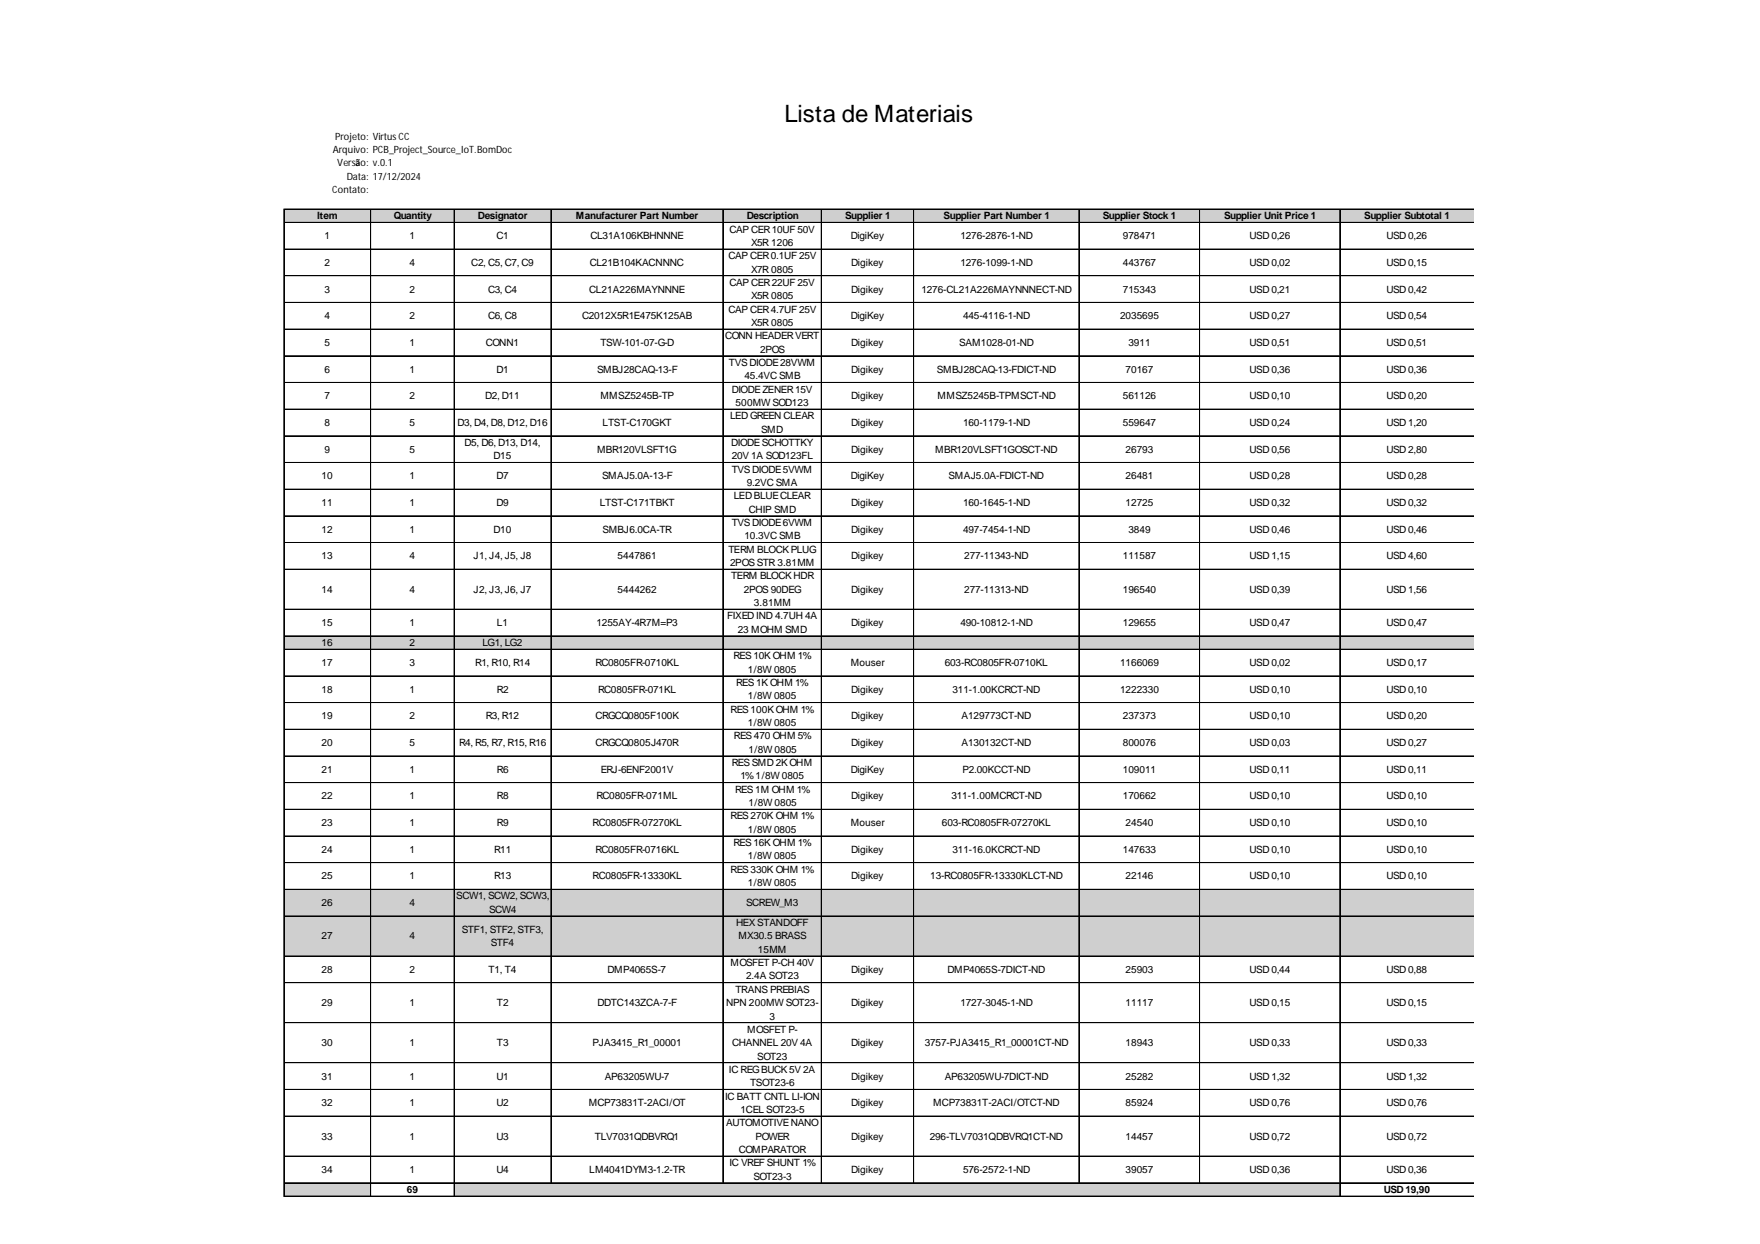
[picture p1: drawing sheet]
<svg xmlns="http://www.w3.org/2000/svg" width="297mm" height="210mm" viewBox="0 0 297 210" stroke-linecap="round" stroke-linejoin="round" font-family="sans-serif">
<defs><g id="words">
<text font-size="4" x="132.4" y="20.5">Lista de Materiais</text>
<g font-size="1.7">
<text x="56.5" y="23.6">Projeto: Virtus CC</text>
<text x="56.2" y="25.8">Arquivo: PCB_Project_Source_IoT.BomDoc</text>
<text x="56.9" y="28.1">Versão: v.0.1</text>
<text x="56.1" y="32.6">Contato:</text>
<text x="58.5" y="30.3">Data: 17/12/2024</text>
<text x="53.5" y="37">Item</text>
<text x="54.8" y="40.4">1</text>
<text x="66.5" y="37">Quantity</text>
<text x="69.1" y="40.4">1</text>
<text x="80.7" y="37">Designator</text>
<text x="83.8" y="40.4">C1</text>
<text x="97.2" y="37">Manufacturer Part Number</text>
<text x="99.6" y="40.4">CL31A106KBHNNNE</text>
<text x="123.1" y="39.2">CAP CER10UF50V</text>
<text x="126" y="37">Description</text>
<text x="126.8" y="41.5">X5R1206</text>
<text x="142.6" y="37">Supplier 1</text>
<text x="143.6" y="40.4">DigiKey</text>
<text x="159.3" y="37">Supplier Part Number 1</text>
<text x="162.1" y="40.4">1276-2876-1-ND</text>
<text x="186.1" y="37">Supplier Stock 1</text>
<text x="189.5" y="40.4">978471</text>
<text x="206.6" y="37">Supplier Unit Price 1</text>
<text x="210.9" y="40.4">USD0,26</text>
<text x="230.2" y="37">Supplier Subtotal 1</text>
<text x="234" y="40.4">USD0,26</text>
<text x="54.8" y="44.9">2</text>
<text x="69.1" y="44.9">4</text>
<text x="79.5" y="44.9">C2, C5, C7, C9</text>
<text x="99.5" y="44.9">CL21B104KACNNNC</text>
<text x="122.9" y="43.7">CAP CER0.1UF25V</text>
<text x="126.8" y="46">X7R0805</text>
<text x="143.7" y="44.9">Digikey</text>
<text x="162.1" y="44.9">1276-1099-1-ND</text>
<text x="189.5" y="44.9">443767</text>
<text x="210.9" y="44.9">USD0,02</text>
<text x="234" y="44.9">USD0,15</text>
<text x="54.8" y="49.4">3</text>
<text x="54.8" y="53.9">4</text>
<text x="69.1" y="49.4">2</text>
<text x="69.1" y="53.9">2</text>
<text x="82.4" y="49.4">C3, C4</text>
<text x="82.4" y="53.9">C6, C8</text>
<text x="98.2" y="53.9">C2012X5R1E475K125AB</text>
<text x="99.5" y="49.4">CL21A226MAYNNNE</text>
<text x="122.9" y="52.7">CAP CER4.7UF25V</text>
<text x="123.1" y="48.2">CAP CER22UF25V</text>
<text x="126.8" y="50.5">X5R0805</text>
<text x="143.6" y="53.9">DigiKey</text>
<text x="143.7" y="49.4">Digikey</text>
<text x="155.5" y="49.4">1276-CL21A226MAYNNNECT-ND</text>
<text x="162.5" y="53.9">445-4116-1-ND</text>
<text x="189" y="53.9">2035695</text>
<text x="189.5" y="49.4">715343</text>
<text x="210.9" y="49.4">USD0,21</text>
<text x="210.9" y="53.9">USD0,27</text>
<text x="234" y="49.4">USD0,42</text>
<text x="234" y="53.9">USD0,54</text>
<text x="54.8" y="58.4">5</text>
<text x="69.1" y="58.4">1</text>
<text x="82" y="58.4">CONN1</text>
<text x="101.3" y="58.4">TSW-101-07-G-D</text>
<text x="122.4" y="57.2">CONN HEADERVERT</text>
<text x="126.8" y="55">X5R0805</text>
<text x="128.3" y="59.5">2POS</text>
<text x="143.7" y="58.4">Digikey</text>
<text x="161.9" y="58.4">SAM1028-01-ND</text>
<text x="190.4" y="58.4">3911</text>
<text x="210.9" y="58.4">USD0,51</text>
<text x="234" y="58.4">USD0,51</text>
<text x="54.8" y="62.9">6</text>
<text x="69.1" y="62.9">1</text>
<text x="83.8" y="62.9">D1</text>
<text x="100.8" y="62.9">SMBJ28CAQ-13-F</text>
<text x="123" y="61.7">TVSDIODE28VWM</text>
<text x="125.6" y="64">45.4VCSMB</text>
<text x="143.7" y="62.9">Digikey</text>
<text x="158.1" y="62.9">SMBJ28CAQ-13-FDICT-ND</text>
<text x="190" y="62.9">70167</text>
<text x="210.9" y="62.9">USD0,36</text>
<text x="234" y="62.9">USD0,36</text>
<text x="54.8" y="67.4">7</text>
<text x="54.8" y="71.9">8</text>
<text x="69.1" y="67.4">2</text>
<text x="69.1" y="71.9">5</text>
<text x="77.2" y="71.9">D3, D4, D8, D12, D16</text>
<text x="81.9" y="67.4">D2, D11</text>
<text x="101.3" y="67.4">MMSZ5245B-TP</text>
<text x="101.7" y="71.9">LTST-C170GKT</text>
<text x="123.2" y="70.7">LEDGREEN CLEAR</text>
<text x="123.5" y="66.2">DIODEZENER15V</text>
<text x="124.1" y="68.5">500MWSOD123</text>
<text x="143.7" y="67.4">Digikey</text>
<text x="143.7" y="71.9">Digikey</text>
<text x="158.2" y="67.4">MMSZ5245B-TPMSCT-ND</text>
<text x="162.5" y="71.9">160-1179-1-ND</text>
<text x="189.5" y="67.4">561126</text>
<text x="189.5" y="71.9">559647</text>
<text x="210.9" y="67.4">USD0,10</text>
<text x="210.9" y="71.9">USD0,24</text>
<text x="234" y="67.4">USD0,20</text>
<text x="234" y="71.9">USD1,20</text>
<text x="54.8" y="76.4">9</text>
<text x="69.1" y="76.4">5</text>
<text x="78.4" y="75.2">D5, D6, D13, D14,</text>
<text x="83.3" y="77.5">D15</text>
<text x="100.8" y="76.4">MBR120VLSFT1G</text>
<text x="123.4" y="75.2">DIODESCHOTTKY</text>
<text x="123.5" y="77.5">20V 1A SOD123FL</text>
<text x="128.5" y="73">SMD</text>
<text x="143.7" y="76.4">Digikey</text>
<text x="157.9" y="76.4">MBR120VLSFT1GOSCT-ND</text>
<text x="190" y="76.4">26793</text>
<text x="210.9" y="76.4">USD0,56</text>
<text x="234" y="76.4">USD2,80</text>
<text x="54.3" y="80.9">10</text>
<text x="69.1" y="80.9">1</text>
<text x="83.8" y="80.9">D7</text>
<text x="101.6" y="80.9">SMAJ5.0A-13-F</text>
<text x="123.5" y="79.7">TVSDIODE5VWM</text>
<text x="126" y="82">9.2VCSMA</text>
<text x="143.6" y="80.9">DigiKey</text>
<text x="160.1" y="80.9">SMAJ5.0A-FDICT-ND</text>
<text x="190" y="80.9">26481</text>
<text x="210.9" y="80.9">USD0,28</text>
<text x="234" y="80.9">USD0,28</text>
<text x="54.3" y="85.4">11</text>
<text x="54.3" y="89.9">12</text>
<text x="69.1" y="85.4">1</text>
<text x="69.1" y="89.9">1</text>
<text x="83.3" y="89.9">D10</text>
<text x="83.8" y="85.4">D9</text>
<text x="101.2" y="85.4">LTST-C171TBKT</text>
<text x="101.7" y="89.9">SMBJ6.0CA-TR</text>
<text x="123.5" y="88.7">TVSDIODE6VWM</text>
<text x="123.9" y="84.2">LEDBLUECLEAR</text>
<text x="126.4" y="86.5">CHIP SMD</text>
<text x="143.7" y="85.4">Digikey</text>
<text x="143.7" y="89.9">Digikey</text>
<text x="162.5" y="85.4">160-1645-1-ND</text>
<text x="162.5" y="89.9">497-7454-1-ND</text>
<text x="190" y="85.4">12725</text>
<text x="190.4" y="89.9">3849</text>
<text x="210.9" y="85.4">USD0,32</text>
<text x="210.9" y="89.9">USD0,46</text>
<text x="234" y="85.4">USD0,32</text>
<text x="234" y="89.9">USD0,46</text>
<text x="54.3" y="94.4">13</text>
<text x="69.1" y="94.4">4</text>
<text x="79.9" y="94.4">J1, J4, J5, J8</text>
<text x="104.2" y="94.4">5447861</text>
<text x="122.9" y="93.3">TERM BLOCKPLUG</text>
<text x="123.2" y="95.5">2POSSTR3.81MM</text>
<text x="125.6" y="91">10.3VCSMB</text>
<text x="143.7" y="94.4">Digikey</text>
<text x="162.7" y="94.4">277-11343-ND</text>
<text x="189.5" y="94.4">111587</text>
<text x="210.9" y="94.4">USD1,15</text>
<text x="234" y="94.4">USD4,60</text>
<text x="54.3" y="100">14</text>
<text x="69.1" y="100">4</text>
<text x="79.9" y="100">J2, J3, J6, J7</text>
<text x="104.2" y="100">5444262</text>
<text x="123.4" y="97.8">TERM BLOCKHDR</text>
<text x="125.6" y="100">2POS90DEG</text>
<text x="143.7" y="100">Digikey</text>
<text x="162.7" y="100">277-11313-ND</text>
<text x="189.5" y="100">196540</text>
<text x="210.9" y="100">USD0,39</text>
<text x="234" y="100">USD1,56</text>
<text x="54.3" y="105.6">15</text>
<text x="69.1" y="105.6">1</text>
<text x="83.9" y="105.6">L1</text>
<text x="100.7" y="105.6">1255AY-4R7M=P3</text>
<text x="122.7" y="104.5">FIXEDIND 4.7UH 4A</text>
<text x="124.5" y="106.8">23 MOHM SMD</text>
<text x="127.2" y="102.3">3.81MM</text>
<text x="143.7" y="105.6">Digikey</text>
<text x="162.1" y="105.6">490-10812-1-ND</text>
<text x="189.5" y="105.6">129655</text>
<text x="210.9" y="105.6">USD0,47</text>
<text x="234" y="105.6">USD0,47</text>
<text x="54.3" y="109">16</text>
<text x="54.3" y="112.4">17</text>
<text x="69.1" y="109">2</text>
<text x="69.1" y="112.4">3</text>
<text x="80.2" y="112.4">R1, R10, R14</text>
<text x="81.4" y="109">LG1, LG2</text>
<text x="100.5" y="112.4">RC0805FR-0710KL</text>
<text x="123.8" y="111.3">RES10K OHM 1%</text>
<text x="126.2" y="113.5">1/8W 0805</text>
<text x="143.6" y="112.4">Mouser</text>
<text x="159.4" y="112.4">603-RC0805FR-0710KL</text>
<text x="189" y="112.4">1166069</text>
<text x="210.9" y="112.4">USD0,02</text>
<text x="234" y="112.4">USD0,17</text>
<text x="54.3" y="116.9">18</text>
<text x="69.1" y="116.9">1</text>
<text x="83.9" y="116.9">R2</text>
<text x="101" y="116.9">RC0805FR-071KL</text>
<text x="124.2" y="115.8">RES1K OHM 1%</text>
<text x="126.2" y="118">1/8W 0805</text>
<text x="143.7" y="116.9">Digikey</text>
<text x="160.8" y="116.9">311-1.00KCRCT-ND</text>
<text x="189" y="116.9">1222330</text>
<text x="210.9" y="116.9">USD0,10</text>
<text x="234" y="116.9">USD0,10</text>
<text x="54.3" y="121.4">19</text>
<text x="54.3" y="125.9">20</text>
<text x="69.1" y="121.4">2</text>
<text x="69.1" y="125.9">5</text>
<text x="77.5" y="125.9">R4, R5, R7, R15, R16</text>
<text x="82" y="121.4">R3, R12</text>
<text x="100.5" y="121.4">CRGCQ0805F100K</text>
<text x="100.5" y="125.9">CRGCQ0805J470R</text>
<text x="123.3" y="120.3">RES100KOHM 1%</text>
<text x="123.9" y="124.8">RES470 OHM 5%</text>
<text x="126.2" y="122.5">1/8W 0805</text>
<text x="143.7" y="121.4">Digikey</text>
<text x="143.7" y="125.9">Digikey</text>
<text x="162.3" y="121.4">A129773CT-ND</text>
<text x="162.3" y="125.9">A130132CT-ND</text>
<text x="189.5" y="121.4">237373</text>
<text x="189.5" y="125.9">800076</text>
<text x="210.9" y="121.4">USD0,10</text>
<text x="210.9" y="125.9">USD0,03</text>
<text x="234" y="121.4">USD0,20</text>
<text x="234" y="125.9">USD0,27</text>
<text x="54.3" y="130.4">21</text>
<text x="69.1" y="130.4">1</text>
<text x="83.9" y="130.4">R6</text>
<text x="101.4" y="130.4">ERJ-6ENF2001V</text>
<text x="123.5" y="129.3">RESSMD2K OHM</text>
<text x="125" y="131.5">1%1/8W 0805</text>
<text x="126.3" y="127">1/8W 0805</text>
<text x="143.6" y="130.4">DigiKey</text>
<text x="162.5" y="130.4">P2.00KCCT-ND</text>
<text x="189.5" y="130.4">109011</text>
<text x="210.9" y="130.4">USD0,11</text>
<text x="234" y="130.4">USD0,11</text>
<text x="54.3" y="134.9">22</text>
<text x="69.1" y="134.9">1</text>
<text x="83.9" y="134.9">R8</text>
<text x="100.7" y="134.9">RC0805FR-071ML</text>
<text x="124.1" y="133.8">RES1M OHM 1%</text>
<text x="126.3" y="136">1/8W 0805</text>
<text x="143.7" y="134.9">Digikey</text>
<text x="160.6" y="134.9">311-1.00MCRCT-ND</text>
<text x="189.5" y="134.9">170662</text>
<text x="210.9" y="134.9">USD0,10</text>
<text x="234" y="134.9">USD0,10</text>
<text x="54.3" y="139.4">23</text>
<text x="54.3" y="143.9">24</text>
<text x="69.1" y="139.4">1</text>
<text x="69.1" y="143.9">1</text>
<text x="83.4" y="143.9">R11</text>
<text x="83.9" y="139.4">R9</text>
<text x="100" y="139.4">RC0805FR-07270KL</text>
<text x="100.5" y="143.9">RC0805FR-0716KL</text>
<text x="123.3" y="138.3">RES270K OHM 1%</text>
<text x="123.8" y="142.8">RES16K OHM 1%</text>
<text x="126.2" y="140.5">1/8W 0805</text>
<text x="143.6" y="139.4">Mouser</text>
<text x="143.7" y="143.9">Digikey</text>
<text x="159" y="139.4">603-RC0805FR-07270KL</text>
<text x="160.8" y="143.9">311-16.0KCRCT-ND</text>
<text x="189.5" y="143.9">147633</text>
<text x="190" y="139.4">24540</text>
<text x="210.9" y="139.4">USD0,10</text>
<text x="210.9" y="143.9">USD0,10</text>
<text x="234" y="139.4">USD0,10</text>
<text x="234" y="143.9">USD0,10</text>
<text x="54.3" y="148.4">25</text>
<text x="69.1" y="148.4">1</text>
<text x="83.4" y="148.4">R13</text>
<text x="100" y="148.4">RC0805FR-13330KL</text>
<text x="123.3" y="147.3">RES330K OHM 1%</text>
<text x="126.2" y="145">1/8W 0805</text>
<text x="126.2" y="149.5">1/8W 0805</text>
<text x="143.7" y="148.4">Digikey</text>
<text x="157" y="148.4">13-RC0805FR-13330KLCT-ND</text>
<text x="190" y="148.4">22146</text>
<text x="210.9" y="148.4">USD0,10</text>
<text x="234" y="148.4">USD0,10</text>
<text x="54.3" y="152.9">26</text>
<text x="69.1" y="152.9">4</text>
<text x="77" y="151.8">SCW1, SCW2, SCW3,</text>
<text x="82.5" y="154">SCW4</text>
<text x="125.9" y="152.9">SCREW_M3</text>
<text x="54.3" y="158.5">27</text>
<text x="69.1" y="158.5">4</text>
<text x="77.9" y="157.4">STF1, STF2, STF3,</text>
<text x="82.8" y="159.6">STF4</text>
<text x="124.2" y="156.3">HEXSTANDOFF</text>
<text x="124.6" y="158.5">MX30.5 BRASS</text>
<text x="127.9" y="160.8">15MM</text>
<text x="54.3" y="164.1">28</text>
<text x="69.1" y="164.1">2</text>
<text x="82.5" y="164.1">T1, T4</text>
<text x="102.5" y="164.1">DMP4065S-7</text>
<text x="123.3" y="163">MOSFET P-CH 40V</text>
<text x="124.1" y="167.5">TRANS PREBIAS</text>
<text x="125.9" y="165.3">2.4A SOT23</text>
<text x="143.7" y="164.1">Digikey</text>
<text x="159.9" y="164.1">DMP4065S-7DICT-ND</text>
<text x="190" y="164.1">25903</text>
<text x="210.9" y="164.1">USD0,44</text>
<text x="234" y="164.1">USD0,88</text>
<text x="54.3" y="169.8">29</text>
<text x="69.1" y="169.8">1</text>
<text x="83.9" y="169.8">T2</text>
<text x="100.9" y="169.8">DDTC143ZCA-7-F</text>
<text x="122.5" y="169.8">NPN 200MWSOT23-</text>
<text x="129.9" y="172">3</text>
<text x="143.7" y="169.8">Digikey</text>
<text x="162.1" y="169.8">1727-3045-1-ND</text>
<text x="190" y="169.8">11117</text>
<text x="210.9" y="169.8">USD0,15</text>
<text x="234" y="169.8">USD0,15</text>
<text x="54.3" y="176.5">30</text>
<text x="69.1" y="176.5">1</text>
<text x="83.9" y="176.5">T3</text>
<text x="100" y="176.5">PJA3415_R1_00001</text>
<text x="123.6" y="176.5">CHANNEL 20V 4A</text>
<text x="126.1" y="174.3">MOSFET P-</text>
<text x="127.8" y="178.8">SOT23</text>
<text x="143.7" y="176.5">Digikey</text>
<text x="156.1" y="176.5">3757-PJA3415_R1_00001CT-ND</text>
<text x="190" y="176.5">18943</text>
<text x="210.9" y="176.5">USD0,33</text>
<text x="234" y="176.5">USD0,33</text>
<text x="54.3" y="182.2">31</text>
<text x="69.1" y="182.2">1</text>
<text x="83.8" y="182.2">U1</text>
<text x="102.1" y="182.2">AP63205WU-7</text>
<text x="122.4" y="185.5">IC BATT CNTL LI-ION</text>
<text x="123" y="181">IC REGBUCK5V 2A</text>
<text x="126.6" y="183.3">TSOT23-6</text>
<text x="143.7" y="182.2">Digikey</text>
<text x="159.4" y="182.2">AP63205WU-7DICT-ND</text>
<text x="190" y="182.2">25282</text>
<text x="210.9" y="182.2">USD1,32</text>
<text x="234" y="182.2">USD1,32</text>
<text x="54.3" y="186.7">32</text>
<text x="69.1" y="186.7">1</text>
<text x="83.8" y="186.7">U2</text>
<text x="99.4" y="186.7">MCP73831T-2ACI/OT</text>
<text x="122.5" y="190">AUTOMOTIVENANO</text>
<text x="125" y="187.8">1CEL SOT23-5</text>
<text x="143.7" y="186.7">Digikey</text>
<text x="157.5" y="186.7">MCP73831T-2ACI/OTCT-ND</text>
<text x="190" y="186.7">85924</text>
<text x="210.9" y="186.7">USD0,76</text>
<text x="234" y="186.7">USD0,76</text>
<text x="54.3" y="192.3">33</text>
<text x="54.3" y="197.9">34</text>
<text x="69.1" y="192.3">1</text>
<text x="69.1" y="197.9">1</text>
<text x="83.8" y="192.3">U3</text>
<text x="83.8" y="197.9">U4</text>
<text x="99.5" y="197.9">LM4041DYM3-1.2-TR</text>
<text x="100.4" y="192.3">TLV7031QDBVRQ1</text>
<text x="123.1" y="196.8">IC VREFSHUNT 1%</text>
<text x="124.7" y="194.5">COMPARATOR</text>
<text x="127.5" y="192.3">POWER</text>
<text x="143.7" y="192.3">Digikey</text>
<text x="143.7" y="197.9">Digikey</text>
<text x="156.9" y="192.3">296-TLV7031QDBVRQ1CT-ND</text>
<text x="162.5" y="197.9">576-2572-1-ND</text>
<text x="190" y="192.3">14457</text>
<text x="190" y="197.9">39057</text>
<text x="210.9" y="192.3">USD0,72</text>
<text x="210.9" y="197.9">USD0,36</text>
<text x="234" y="192.3">USD0,72</text>
<text x="234" y="197.9">USD0,36</text>
<text x="68.7" y="201.3">69</text>
<text x="127.1" y="199">SOT23-3</text>
<text x="233.5" y="201.3">USD19,90</text>
</g>
</g></defs>
<g fill="#d0cece">
<path d="M47.9 35.3h200.8v2.3h-200.8z"/>
<path d="M47.9 107.3h200.8v2.3h-200.8z"/>
<path d="M47.9 150.1h200.8v11.3h-200.8z"/>
<path d="M47.9 199.6h14.7v2.3h-14.7z"/>
<path d="M76.6 199.6h149.6v2.3h-149.6z"/>
</g>
<g fill="none" stroke="#000" stroke-width=".17">
<path d="M47.9 35.3v166.6M48 35.3h200.7M48 37.5h200.7M48 37.6h200.7M62.5 35.4v166.5M62.6 35.4v166.5M76.6 35.4v166.5M76.7 35.4v166.5M93 35.4v164.3M122 35.4v164.3M138.6 35.4v164.3M138.7 35.4v164.3"/>
<path d="M154.2 35.4v164.3M182.1 35.4v164.3M202.5 35.4v164.3M226.1 35.4v166.5M226.2 35.4v166.5M48 42h200.7M48 42.1h200.7M48 46.5h200.7M48 46.6h200.7M48 51h200.7M48 51.1h200.7M48 55.5h200.7"/>
<path d="M48 55.6h200.7M48 60h200.7M48 60.1h200.7M48 64.5h200.7M48 64.6h200.7M48 69h200.7M48 69.1h200.7M48 73.5h200.7M48 73.6h200.7M48 78h200.7M48 78.1h200.7M48 82.5h200.7"/>
<path d="M48 82.6h200.7M48 87h200.7M48 87.1h200.7M48 91.5h200.7M48 91.6h200.7M48 96h200.7M48 96.1h200.7M48 102.8h200.7M48 107.3h200.7M48 109.5h200.7M48 109.6h200.7M48 114h200.7"/>
<path d="M48 114.1h200.7M48 118.5h200.7M48 118.6h200.7M48 123h200.7M48 123.1h200.7M48 127.5h200.7M48 127.6h200.7M48 132h200.7M48 132.1h200.7M48 136.5h200.7M48 136.6h200.7M48 141.1h200.7"/>
<path d="M48 145.6h200.7M48 150.1h200.7M48 154.6h200.7M48 161.3h200.7M48 161.4h200.7M48 165.8h200.7M48 165.9h200.7M48 172.6h200.7M48 179.3h200.7M48 179.4h200.7M48 183.8h200.7M48 183.9h200.7"/>
<path d="M48 188.3h200.7M48 188.4h200.7M48 195.1h200.7M48 199.6h200.7M48 201.8h200.7M48 201.9h200.7"/>
</g>
<use href="#words"/>
</svg>
